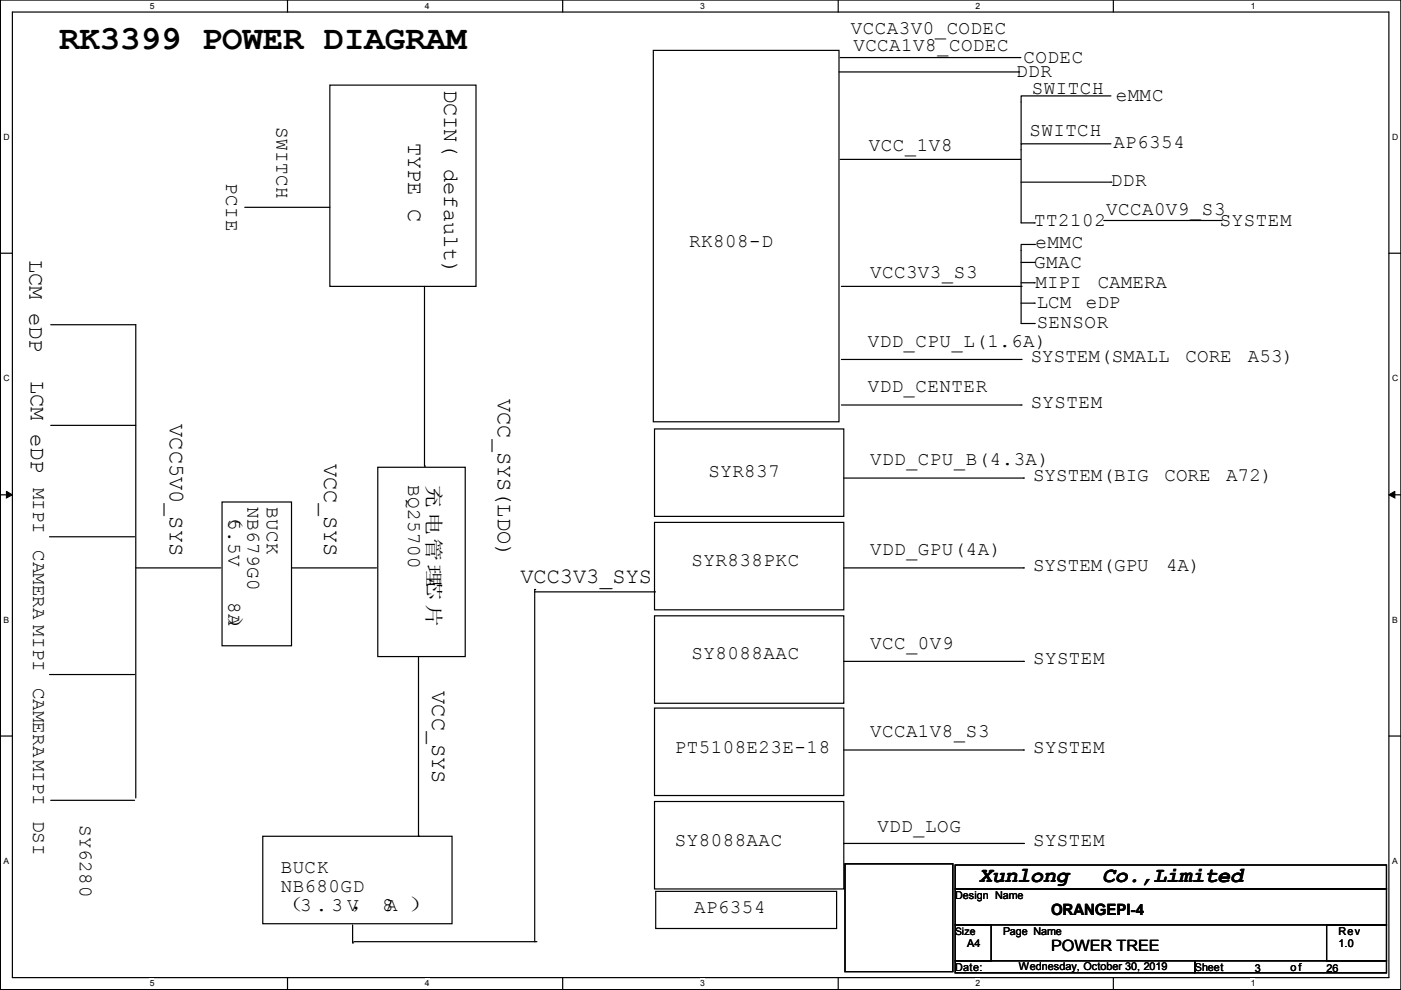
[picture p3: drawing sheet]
<svg xmlns="http://www.w3.org/2000/svg" width="297mm" height="210mm" viewBox="0 0 297 210" stroke-linecap="round" stroke-linejoin="round" font-family="sans-serif">
<defs><g id="words">
<text font-size="7.2" x="12.5" y="10.3">RK3399 POWER DIAGRAM</text>
<g font-size="4.7">
<text x="94.1" y="19.1" transform="rotate(90 94.1 19.1)">DCIN( default)</text>
<text x="86.5" y="30.2" transform="rotate(90 86.5 30.2)">TYPE C</text>
<text x="6.3" y="55.1" transform="rotate(90 6.3 55.1)">LCM eDP</text>
<text x="6.5" y="80.8" transform="rotate(90 6.5 80.8)">LCM eDP</text>
<text x="36" y="89.9" transform="rotate(90 36 89.9)">VCC5V0_SYS</text>
<text x="105.6" y="84.6" transform="rotate(90 105.6 84.6)">VCC_SYS(LDO)</text>
<text x="68.7" y="98.3" transform="rotate(90 68.7 98.3)">VCC_SYS</text>
<text x="110.3" y="123.7">VCC3V3_SYS</text>
<text x="91.6" y="146.6" transform="rotate(90 91.6 146.6)">VCC_SYS</text>
</g>
<g font-size="4.6">
<text x="207.6" y="187">Xunlong</text>
<text x="233.7" y="187">Co.,Limited</text>
</g>
<g font-size="4.1">
<text x="180.4" y="7.2">VCCA3V0_CODEC</text>
<text x="180.9" y="10.8">VCCA1V8_CODEC</text>
<text x="215.5" y="16.4">DDR</text>
<text x="217" y="13.3">CODEC</text>
<text x="218.8" y="19.9">SWITCH</text>
<text x="236.6" y="21.4">eMMC</text>
<text x="58.6" y="26.9" transform="rotate(90 58.6 26.9)">SWITCH</text>
<text x="218.3" y="28.8">SWITCH</text>
<text x="184.2" y="32.1">VCC_1V8</text>
<text x="236" y="31.3">AP6354</text>
<text x="47.9" y="38.9" transform="rotate(90 47.9 38.9)">PCIE</text>
<text x="235.5" y="39.5">DDR</text>
<text x="219.3" y="47.9">TT2102</text>
<text x="234.5" y="45.6">VCCA0V9_S3</text>
<text x="258.7" y="47.9">SYSTEM</text>
<text x="146.1" y="52.4">RK808-D</text>
<text x="219.5" y="52.7">eMMC</text>
<text x="184.5" y="59">VCC3V3_S3</text>
<text x="219.3" y="56.7">GMAC</text>
<text x="219.5" y="61.1">MIPI</text>
<text x="219.8" y="65.4">LCM</text>
<text x="230.2" y="65.4">eDP</text>
<text x="232.7" y="61.1">CAMERA</text>
<text x="219.8" y="69.4">SENSOR</text>
<text x="184" y="73.5">VDD_CPU_L(1.6A)</text>
<text x="218.5" y="76.8">SYSTEM(SMALL</text>
<text x="251.4" y="76.8">CORE</text>
<text x="264.6" y="76.8">A53)</text>
<text x="184" y="83.2">VDD_CENTER</text>
<text x="218.5" y="86.5">SYSTEM</text>
<text x="150.2" y="101.2">SYR837</text>
<text x="184.5" y="98.7">VDD_CPU_B(4.3A)</text>
<text x="219" y="102">SYSTEM(BIG</text>
<text x="246.9" y="102">CORE</text>
<text x="260" y="102">A72)</text>
<text x="7" y="103.4" transform="rotate(90 7 103.4)">MIPI</text>
<text x="48.4" y="107.5" transform="rotate(90 48.4 107.5)">（</text>
<text x="52.5" y="107.5" transform="rotate(90 52.5 107.5)">NB679G0</text>
<text x="56.6" y="107.5" transform="rotate(90 56.6 107.5)">BUCK</text>
<text x="86.5" y="102.9" transform="rotate(90 86.5 102.9)">BQ25700</text>
<text x="90.6" y="102.9" transform="rotate(90 90.6 102.9)">充电管理</text>
<text x="48.4" y="110" transform="rotate(90 48.4 110)">5.5V</text>
<text x="7" y="116.6" transform="rotate(90 7 116.6)">CAMERA MIPI</text>
<text x="146.6" y="120">SYR838PKC</text>
<text x="184.5" y="117.7">VDD_GPU(4A)</text>
<text x="90.6" y="122.4" transform="rotate(90 90.6 122.4)">芯片</text>
<text x="219" y="121">SYSTEM(GPU</text>
<text x="247.2" y="121">4A)</text>
<text x="48.4" y="127.7" transform="rotate(90 48.4 127.7)">8A</text>
<text x="48.4" y="130.3" transform="rotate(90 48.4 130.3)">）</text>
<text x="184.5" y="137.5">VCC_0V9</text>
<text x="146.6" y="139.8">SY8088AAC</text>
<text x="219" y="140.8">SYSTEM</text>
<text x="7" y="145.8" transform="rotate(90 7 145.8)">CAMERAMIPI</text>
<text x="143.1" y="159.6">PT5108E23E-18</text>
<text x="184.5" y="156.3">VCCA1V8_S3</text>
<text x="219" y="159.6">SYSTEM</text>
<text x="7" y="174" transform="rotate(90 7 174)">DSI</text>
<text x="16.9" y="175" transform="rotate(90 16.9 175)">SY6280</text>
<text x="143.1" y="179.4">SY8088AAC</text>
<text x="186" y="176.4">VDD_LOG</text>
<text x="219" y="179.4">SYSTEM</text>
<text x="59.5" y="185">BUCK</text>
<text x="59.5" y="189.1">NB680GD</text>
<text x="59.5" y="193.1">（3 . 3 V， 8A ）</text>
<text x="147.2" y="193.6">AP6354</text>
</g>
<g font-size="3.3">
<text x="222.8" y="194.1">ORANGEPI-4</text>
<text x="222.8" y="201.6">POWER TREE</text>
</g>
<g font-size="2.3">
<text x="202.5" y="190.7">Design Name</text>
<text x="205.1" y="200.8">A4</text>
<text x="212.7" y="198.3">Page Name</text>
<text x="283.8" y="198.3">Rev</text>
<text x="283.8" y="200.8">1.0</text>
<text x="202.5" y="205.9">Date:</text>
<text x="216" y="205.7">Wednesday, October 30, 2019</text>
<text x="253.3" y="205.9">Sheet</text>
<text x="266" y="206.2">3</text>
<text x="273.6" y="205.9">o f</text>
<text x="281.3" y="206.2">26</text>
</g>
<text font-size="2.2" x="202.5" y="198.2">Size</text>
<g font-size="1.8">
<text x="31.7" y="1.9">5</text>
<text x="90.1" y="1.9">4</text>
<text x="148.4" y="1.9">3</text>
<text x="206.8" y="1.9">2</text>
<text x="265.2" y="1.9">1</text>
<text x=".8" y="29.7">D</text>
<text x="295.1" y="29.7">D</text>
<text x=".8" y="80.9">C</text>
<text x="295.1" y="80.9">C</text>
<text x=".8" y="132.1">B</text>
<text x="295.1" y="132.1">B</text>
<text x=".8" y="183.2">A</text>
<text x="295.1" y="183.2">A</text>
<text x="31.7" y="209.1">5</text>
<text x="90.1" y="209.1">4</text>
<text x="148.4" y="209.1">3</text>
<text x="206.8" y="209.1">2</text>
<text x="265.2" y="209.1">1</text>
</g>
</g></defs>
<path d="M.1 0h296.9v209.8h-296.9zM2.6 2.6h291.9v204.7h-291.9z" fill="none" stroke="#000" stroke-width=".25"/>
<g fill="#fff">
<path d="M31.8 .3h.9v1.9h-.9z"/>
<path d="M31.8 207.5h.9v2h-.9z"/>
</g>
<path d="M61 0v2.6M61 207.3v2.5" fill="none" stroke="#000" stroke-width=".25"/>
<g fill="#fff">
<path d="M90.1 .3h.9v1.9h-.9z"/>
<path d="M90.1 207.5h.9v2h-.9z"/>
</g>
<path d="M119.3 0v2.6M119.3 207.3v2.5" fill="none" stroke="#000" stroke-width=".25"/>
<g fill="#fff">
<path d="M148.4 .3h1v1.9h-1z"/>
<path d="M148.4 207.5h1v2h-1z"/>
</g>
<path d="M177.7 0v2.6M177.7 207.3v2.5" fill="none" stroke="#000" stroke-width=".25"/>
<g fill="#fff">
<path d="M206.8 .3h1v1.9h-1z"/>
<path d="M206.8 207.5h1v2h-1z"/>
</g>
<path d="M236.1 0v2.6M236.1 207.3v2.5" fill="none" stroke="#000" stroke-width=".25"/>
<g fill="#fff">
<path d="M265.2 .3h.9v1.9h-.9z"/>
<path d="M265.2 207.5h.9v2h-.9z"/>
<path d="M.8 28.1h1.1v2h-1.1z"/>
<path d="M295.1 28.1h1.2v2h-1.2z"/>
<path d="M.8 79.3h1.1v1.9h-1.1z"/>
<path d="M295.1 79.3h1.2v1.9h-1.2z"/>
</g>
<path d="M.1 53.7h2.5M294.5 53.7h2.5" fill="none" stroke="#000" stroke-width=".25"/>
<g fill="#fff">
<path d="M.8 130.5h1.1v1.9h-1.1z"/>
<path d="M295.1 130.5h1.1v1.9h-1.1z"/>
</g>
<path d="M.1 104.9h2.5M294.5 104.9h2.5" fill="none" stroke="#000" stroke-width=".25"/>
<path d="M1.4 104.2l1.2 .7-1.2 .7zM294.5 104.9l1.2-.7v1.4z" fill="#000" stroke="#000" stroke-width=".21"/>
<g fill="#fff">
<path d="M.8 181.6h1v2h-1z"/>
<path d="M295.1 181.6h1.1v2h-1.1z"/>
</g>
<g fill="none" stroke="#000" stroke-width=".25">
<path d="M69.9 18h31v42.7h-31zM138.5 10.7h39.4v78.7h-39.4zM177.9 15.3h38.1M178.1 12.2h38.1M216 15.3h.1M216.2 12.2h.1M178.1 33.8h38.1M216.2 33.8h.1M216.5 38.6h19M235.5 30.5h-19v16.8h2.8M235.5 38.6h.1M235.5 20.3h-19v10.2"/>
<path d="M51.9 44h18M216.5 55.6h2.8M216.5 60h2.8M219.3 55.6h.1M219.3 60h.1M219.3 47.3h.1M219.5 51.8h-3v16.8h2.8M234 46.8h24.9M258.9 46.8h.1M10.8 68.8h18v100.4M90 60.7v38.1M178.4 76.2h38.1"/>
<path d="M178.4 60.7h38.1M216.5 76.2h.1M216.5 60.7h.1M216.5 64.3h2.8M219.3 64.3h.1M219.3 68.6h.1M10.8 90.2h18M80.1 99.1h18.5v40.1h-18.5zM90 98.8h.1M138.8 90.9h40.1v18.6h-40.1zM178.4 85.9h38.1M216.5 85.9h.1"/>
<path d="M10.5 113.8h18M47.1 106.4h14.7v30.5h-14.7zM138.8 110.8h40.1v18.5h-40.1zM178.9 101.4h38.1M217 101.4h.1M28.8 120.4h18M61.8 120.4h18M88.7 139.2v38.1M113.4 125h.1M113.4 125.5h25.4M113.4 125v74.7M138.8 130.6h40.1v18.5h-40.1z"/>
<path d="M138.8 125.5h.1M178.9 120.4h38.1M217 120.4h.1M.1 156.1h2.5M10.5 143h18M138.8 150.1h40.1v18.6h-40.1zM178.9 140.2h38.1M178.9 159h38.1M217 140.2h.1M217 159h.1M294.5 156.1h2.5M10.8 169.7h17.7"/>
<path d="M55.7 177.3h40.1v18.5h-40.1zM88.7 177.3h.1M138.8 169.9h40.1v18.6h-40.1zM178.9 178.8h38.1M217 178.8h.1M74.8 199.9h.1M74.8 196.1v3.8M75 199.7h38.6M113.6 199.7h.1M139 189h38.4v7.9h-38.4zM179.2 183.1h22.8v22.9h-22.8zM202.5 183.4h91.5v5.1h-91.5z"/>
<path d="M202.5 188.5h91.5v7.6h-91.5zM202.5 196.1h7.6v7.6h-7.6zM281.3 196.1h12.7v7.6h-12.7zM202.5 203.7h50.8v2.6h-50.8zM253.3 203.7h40.7v2.6h-40.7z"/>
</g>
<use href="#words"/>
</svg>
